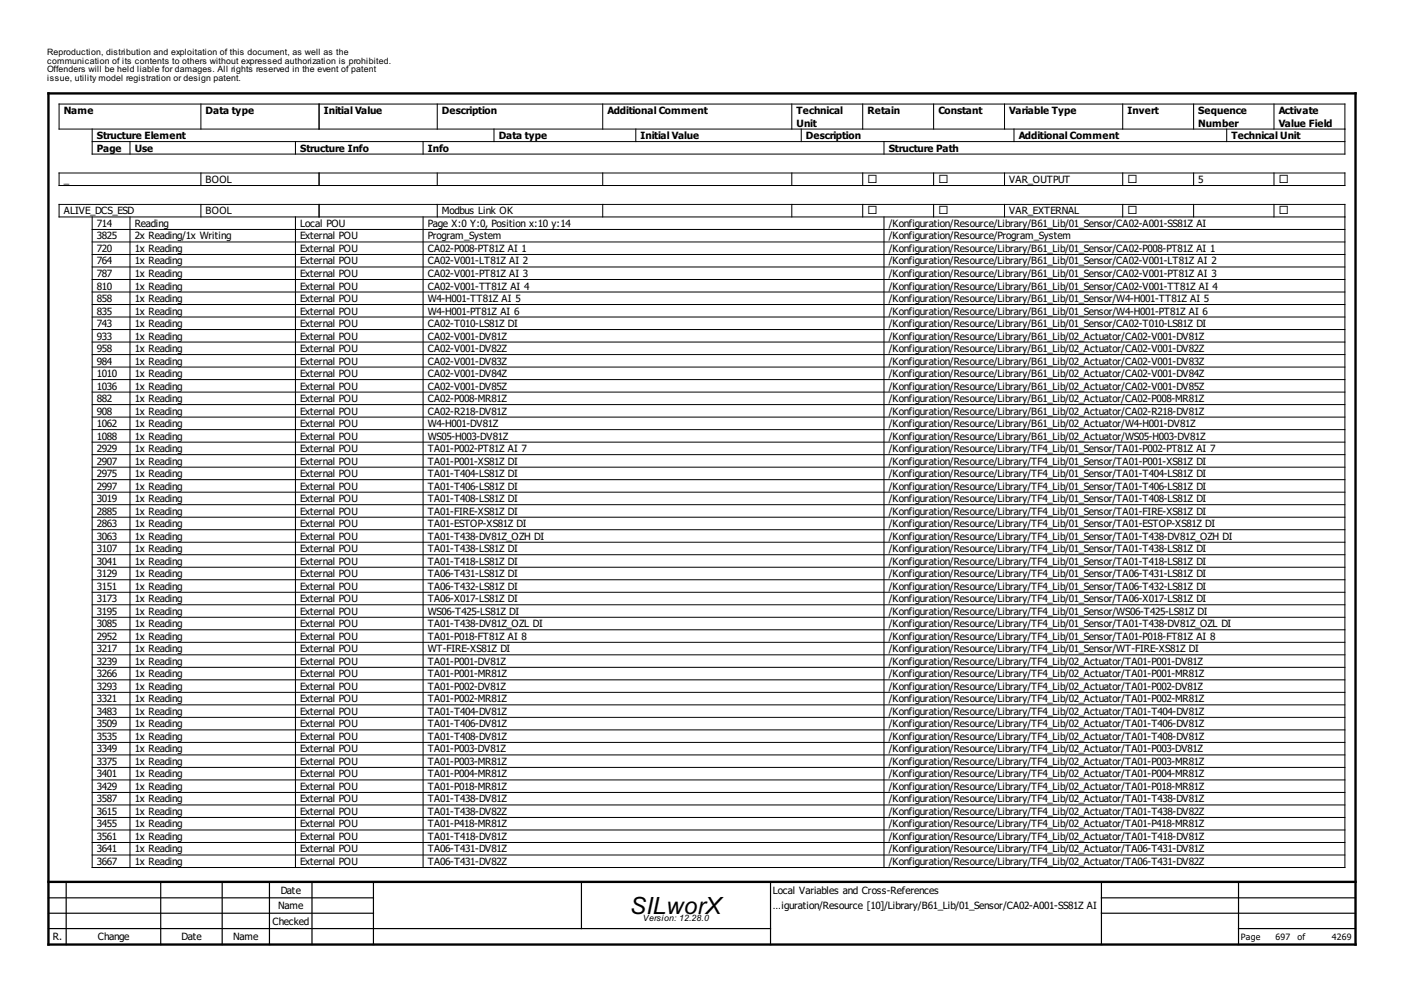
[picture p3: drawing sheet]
<svg xmlns="http://www.w3.org/2000/svg" width="297mm" height="210mm" viewBox="0 0 297 210" stroke-linecap="round" stroke-linejoin="round" font-family="sans-serif">
<defs><g id="words">
<text font-size="5" x="133.4" y="193.1">SILworX</text>
<g font-size="2.4">
<text x="183.5" y="38.7">¨</text>
<text x="198.5" y="38.7">¨</text>
<text x="238.5" y="38.7">¨</text>
<text x="270.5" y="38.7">¨</text>
<text x="183.5" y="45.3">¨</text>
<text x="198.5" y="45.3">¨</text>
<text x="238.5" y="45.3">¨</text>
<text x="270.5" y="45.3">¨</text>
</g>
<g font-size="2.1">
<text x="13.5" y="24.1">Name</text>
<text x="20.5" y="29.4">Structure Element</text>
<text x="43.5" y="24.1">Data type</text>
<text x="68.5" y="24.1">Initial Value</text>
<text x="93.5" y="24.1">Description</text>
<text x="105.5" y="29.4">Data type</text>
<text x="128.5" y="24.1">Additional Comment</text>
<text x="135.5" y="29.4">Initial Value</text>
<text x="168.5" y="24.1">Technical</text>
<text x="168.5" y="26.8">Unit</text>
<text x="170.5" y="29.4">Description</text>
<text x="183.5" y="24.1">Retain</text>
<text x="198.5" y="24.1">Constant</text>
<text x="213.5" y="24.1">Variable Type</text>
<text x="215.5" y="29.4">Additional Comment</text>
<text x="238.5" y="24.1">Invert</text>
<text x="253.5" y="24.1">Sequence</text>
<text x="253.5" y="26.8">Number</text>
<text x="260.5" y="29.4">Technical Unit</text>
<text x="270.5" y="24.1">Activate</text>
<text x="270.5" y="26.8">Value Field</text>
<text x="20.5" y="32">Page</text>
<text x="28.5" y="32">Use</text>
<text x="63.5" y="32">Structure Info</text>
<text x="90.5" y="32">Info</text>
<text x="188" y="32">Structure Path</text>
<text x="13.5" y="38.7">_</text>
<text x="43.5" y="38.7">BOOL</text>
<text x="213.5" y="38.7">VAR_OUTPUT</text>
<text x="253.5" y="38.7">5</text>
<text x="13.5" y="45.3">ALIVE_DCS_ESD</text>
<text x="20.5" y="48">714</text>
<text x="28.5" y="48">Reading</text>
<text x="43.5" y="45.3">BOOL</text>
<text x="63.5" y="48">Local POU</text>
<text x="90.5" y="48">Page X:0 Y:0, Position x:10 y:14</text>
<text x="93.5" y="45.3">Modbus Link OK</text>
<text x="188" y="48">/Konfiguration/Resource/Library/B61_Lib/01_Sensor/CA02-A001-SS81Z AI</text>
<text x="213.5" y="45.3">VAR_EXTERNAL</text>
<text x="20.5" y="50.6">3825</text>
<text x="20.5" y="53.3">720</text>
<text x="28.5" y="50.6">2x Reading/1x Writing</text>
<text x="28.5" y="53.3">1x Reading</text>
<text x="63.5" y="50.6">External POU</text>
<text x="63.5" y="53.3">External POU</text>
<text x="90.5" y="50.6">Program_System</text>
<text x="90.5" y="53.3">CA02-P008-PT81Z AI 1</text>
<text x="188" y="50.6">/Konfiguration/Resource/Program_System</text>
<text x="188" y="53.3">/Konfiguration/Resource/Library/B61_Lib/01_Sensor/CA02-P008-PT81Z AI 1</text>
<text x="20.5" y="55.9">764</text>
<text x="20.5" y="58.6">787</text>
<text x="28.5" y="55.9">1x Reading</text>
<text x="28.5" y="58.6">1x Reading</text>
<text x="63.5" y="55.9">External POU</text>
<text x="63.5" y="58.6">External POU</text>
<text x="90.5" y="55.9">CA02-V001-LT81Z AI 2</text>
<text x="90.5" y="58.6">CA02-V001-PT81Z AI 3</text>
<text x="188" y="55.9">/Konfiguration/Resource/Library/B61_Lib/01_Sensor/CA02-V001-LT81Z AI 2</text>
<text x="188" y="58.6">/Konfiguration/Resource/Library/B61_Lib/01_Sensor/CA02-V001-PT81Z AI 3</text>
<text x="20.5" y="61.2">810</text>
<text x="20.5" y="63.8">858</text>
<text x="28.5" y="61.2">1x Reading</text>
<text x="28.5" y="63.8">1x Reading</text>
<text x="63.5" y="61.2">External POU</text>
<text x="63.5" y="63.8">External POU</text>
<text x="90.5" y="61.2">CA02-V001-TT81Z AI 4</text>
<text x="90.5" y="63.8">W4-H001-TT81Z AI 5</text>
<text x="188" y="61.2">/Konfiguration/Resource/Library/B61_Lib/01_Sensor/CA02-V001-TT81Z AI 4</text>
<text x="188" y="63.8">/Konfiguration/Resource/Library/B61_Lib/01_Sensor/W4-H001-TT81Z AI 5</text>
<text x="20.5" y="66.5">835</text>
<text x="20.5" y="69.1">743</text>
<text x="20.5" y="71.8">933</text>
<text x="28.5" y="66.5">1x Reading</text>
<text x="28.5" y="69.1">1x Reading</text>
<text x="28.5" y="71.8">1x Reading</text>
<text x="63.5" y="66.5">External POU</text>
<text x="63.5" y="69.1">External POU</text>
<text x="63.5" y="71.8">External POU</text>
<text x="90.5" y="66.5">W4-H001-PT81Z AI 6</text>
<text x="90.5" y="69.1">CA02-T010-LS81Z DI</text>
<text x="90.5" y="71.8">CA02-V001-DV81Z</text>
<text x="188" y="66.5">/Konfiguration/Resource/Library/B61_Lib/01_Sensor/W4-H001-PT81Z AI 6</text>
<text x="188" y="69.1">/Konfiguration/Resource/Library/B61_Lib/01_Sensor/CA02-T010-LS81Z DI</text>
<text x="188" y="71.8">/Konfiguration/Resource/Library/B61_Lib/02_Actuator/CA02-V001-DV81Z</text>
<text x="20.5" y="74.4">958</text>
<text x="20.5" y="77.1">984</text>
<text x="28.5" y="74.4">1x Reading</text>
<text x="28.5" y="77.1">1x Reading</text>
<text x="63.5" y="74.4">External POU</text>
<text x="63.5" y="77.1">External POU</text>
<text x="90.5" y="74.4">CA02-V001-DV82Z</text>
<text x="90.5" y="77.1">CA02-V001-DV83Z</text>
<text x="188" y="74.4">/Konfiguration/Resource/Library/B61_Lib/02_Actuator/CA02-V001-DV82Z</text>
<text x="188" y="77.1">/Konfiguration/Resource/Library/B61_Lib/02_Actuator/CA02-V001-DV83Z</text>
<text x="20.5" y="79.7">1010</text>
<text x="20.5" y="82.4">1036</text>
<text x="28.5" y="79.7">1x Reading</text>
<text x="28.5" y="82.4">1x Reading</text>
<text x="63.5" y="79.7">External POU</text>
<text x="63.5" y="82.4">External POU</text>
<text x="90.5" y="79.7">CA02-V001-DV84Z</text>
<text x="90.5" y="82.4">CA02-V001-DV85Z</text>
<text x="188" y="79.7">/Konfiguration/Resource/Library/B61_Lib/02_Actuator/CA02-V001-DV84Z</text>
<text x="188" y="82.4">/Konfiguration/Resource/Library/B61_Lib/02_Actuator/CA02-V001-DV85Z</text>
<text x="20.5" y="85">882</text>
<text x="20.5" y="87.6">908</text>
<text x="28.5" y="85">1x Reading</text>
<text x="28.5" y="87.6">1x Reading</text>
<text x="63.5" y="85">External POU</text>
<text x="63.5" y="87.6">External POU</text>
<text x="90.5" y="85">CA02-P008-MR81Z</text>
<text x="90.5" y="87.6">CA02-R218-DV81Z</text>
<text x="188" y="85">/Konfiguration/Resource/Library/B61_Lib/02_Actuator/CA02-P008-MR81Z</text>
<text x="188" y="87.6">/Konfiguration/Resource/Library/B61_Lib/02_Actuator/CA02-R218-DV81Z</text>
<text x="20.5" y="90.3">1062</text>
<text x="20.5" y="92.9">1088</text>
<text x="20.5" y="95.6">2929</text>
<text x="28.5" y="90.3">1x Reading</text>
<text x="28.5" y="92.9">1x Reading</text>
<text x="28.5" y="95.6">1x Reading</text>
<text x="63.5" y="90.3">External POU</text>
<text x="63.5" y="92.9">External POU</text>
<text x="63.5" y="95.6">External POU</text>
<text x="90.5" y="90.3">W4-H001-DV81Z</text>
<text x="90.5" y="92.9">WS05-H003-DV81Z</text>
<text x="90.5" y="95.6">TA01-P002-PT81Z AI 7</text>
<text x="188" y="90.3">/Konfiguration/Resource/Library/B61_Lib/02_Actuator/W4-H001-DV81Z</text>
<text x="188" y="92.9">/Konfiguration/Resource/Library/B61_Lib/02_Actuator/WS05-H003-DV81Z</text>
<text x="188" y="95.6">/Konfiguration/Resource/Library/TF4_Lib/01_Sensor/TA01-P002-PT81Z AI 7</text>
<text x="20.5" y="98.2">2907</text>
<text x="20.5" y="100.9">2975</text>
<text x="28.5" y="98.2">1x Reading</text>
<text x="28.5" y="100.9">1x Reading</text>
<text x="63.5" y="98.2">External POU</text>
<text x="63.5" y="100.9">External POU</text>
<text x="90.5" y="98.2">TA01-P001-XS81Z DI</text>
<text x="90.5" y="100.9">TA01-T404-LS81Z DI</text>
<text x="188" y="98.2">/Konfiguration/Resource/Library/TF4_Lib/01_Sensor/TA01-P001-XS81Z DI</text>
<text x="188" y="100.9">/Konfiguration/Resource/Library/TF4_Lib/01_Sensor/TA01-T404-LS81Z DI</text>
<text x="20.5" y="103.5">2997</text>
<text x="20.5" y="106.2">3019</text>
<text x="28.5" y="103.5">1x Reading</text>
<text x="28.5" y="106.2">1x Reading</text>
<text x="63.5" y="103.5">External POU</text>
<text x="63.5" y="106.2">External POU</text>
<text x="90.5" y="103.5">TA01-T406-LS81Z DI</text>
<text x="90.5" y="106.2">TA01-T408-LS81Z DI</text>
<text x="188" y="103.5">/Konfiguration/Resource/Library/TF4_Lib/01_Sensor/TA01-T406-LS81Z DI</text>
<text x="188" y="106.2">/Konfiguration/Resource/Library/TF4_Lib/01_Sensor/TA01-T408-LS81Z DI</text>
<text x="20.5" y="108.8">2885</text>
<text x="20.5" y="111.4">2863</text>
<text x="28.5" y="108.8">1x Reading</text>
<text x="28.5" y="111.4">1x Reading</text>
<text x="63.5" y="108.8">External POU</text>
<text x="63.5" y="111.4">External POU</text>
<text x="90.5" y="108.8">TA01-FIRE-XS81Z DI</text>
<text x="90.5" y="111.4">TA01-ESTOP-XS81Z DI</text>
<text x="188" y="108.8">/Konfiguration/Resource/Library/TF4_Lib/01_Sensor/TA01-FIRE-XS81Z DI</text>
<text x="188" y="111.4">/Konfiguration/Resource/Library/TF4_Lib/01_Sensor/TA01-ESTOP-XS81Z DI</text>
<text x="20.5" y="114.1">3063</text>
<text x="20.5" y="116.7">3107</text>
<text x="20.5" y="119.4">3041</text>
<text x="28.5" y="114.1">1x Reading</text>
<text x="28.5" y="116.7">1x Reading</text>
<text x="28.5" y="119.4">1x Reading</text>
<text x="63.5" y="114.1">External POU</text>
<text x="63.5" y="116.7">External POU</text>
<text x="63.5" y="119.4">External POU</text>
<text x="90.5" y="114.1">TA01-T438-DV81Z_OZH DI</text>
<text x="90.5" y="116.7">TA01-T438-LS81Z DI</text>
<text x="90.5" y="119.4">TA01-T418-LS81Z DI</text>
<text x="188" y="114.1">/Konfiguration/Resource/Library/TF4_Lib/01_Sensor/TA01-T438-DV81Z_OZH DI</text>
<text x="188" y="116.7">/Konfiguration/Resource/Library/TF4_Lib/01_Sensor/TA01-T438-LS81Z DI</text>
<text x="188" y="119.4">/Konfiguration/Resource/Library/TF4_Lib/01_Sensor/TA01-T418-LS81Z DI</text>
<text x="20.5" y="122">3129</text>
<text x="20.5" y="124.7">3151</text>
<text x="28.5" y="122">1x Reading</text>
<text x="28.5" y="124.7">1x Reading</text>
<text x="63.5" y="122">External POU</text>
<text x="63.5" y="124.7">External POU</text>
<text x="90.5" y="122">TA06-T431-LS81Z DI</text>
<text x="90.5" y="124.7">TA06-T432-LS81Z DI</text>
<text x="188" y="122">/Konfiguration/Resource/Library/TF4_Lib/01_Sensor/TA06-T431-LS81Z DI</text>
<text x="188" y="124.7">/Konfiguration/Resource/Library/TF4_Lib/01_Sensor/TA06-T432-LS81Z DI</text>
<text x="20.5" y="127.3">3173</text>
<text x="20.5" y="130">3195</text>
<text x="28.5" y="127.3">1x Reading</text>
<text x="28.5" y="130">1x Reading</text>
<text x="63.5" y="127.3">External POU</text>
<text x="63.5" y="130">External POU</text>
<text x="90.5" y="127.3">TA06-X017-LS81Z DI</text>
<text x="90.5" y="130">WS06-T425-LS81Z DI</text>
<text x="188" y="127.3">/Konfiguration/Resource/Library/TF4_Lib/01_Sensor/TA06-X017-LS81Z DI</text>
<text x="188" y="130">/Konfiguration/Resource/Library/TF4_Lib/01_Sensor/WS06-T425-LS81Z DI</text>
<text x="20.5" y="132.6">3085</text>
<text x="20.5" y="135.2">2952</text>
<text x="20.5" y="137.9">3217</text>
<text x="28.5" y="132.6">1x Reading</text>
<text x="28.5" y="135.2">1x Reading</text>
<text x="28.5" y="137.9">1x Reading</text>
<text x="63.5" y="132.6">External POU</text>
<text x="63.5" y="135.2">External POU</text>
<text x="63.5" y="137.9">External POU</text>
<text x="90.5" y="132.6">TA01-T438-DV81Z_OZL DI</text>
<text x="90.5" y="135.2">TA01-P018-FT81Z AI 8</text>
<text x="90.5" y="137.9">WT-FIRE-XS81Z DI</text>
<text x="188" y="132.6">/Konfiguration/Resource/Library/TF4_Lib/01_Sensor/TA01-T438-DV81Z_OZL DI</text>
<text x="188" y="135.2">/Konfiguration/Resource/Library/TF4_Lib/01_Sensor/TA01-P018-FT81Z AI 8</text>
<text x="188" y="137.9">/Konfiguration/Resource/Library/TF4_Lib/01_Sensor/WT-FIRE-XS81Z DI</text>
<text x="20.5" y="140.5">3239</text>
<text x="20.5" y="143.2">3266</text>
<text x="28.5" y="140.5">1x Reading</text>
<text x="28.5" y="143.2">1x Reading</text>
<text x="63.5" y="140.5">External POU</text>
<text x="63.5" y="143.2">External POU</text>
<text x="90.5" y="140.5">TA01-P001-DV81Z</text>
<text x="90.5" y="143.2">TA01-P001-MR81Z</text>
<text x="188" y="140.5">/Konfiguration/Resource/Library/TF4_Lib/02_Actuator/TA01-P001-DV81Z</text>
<text x="188" y="143.2">/Konfiguration/Resource/Library/TF4_Lib/02_Actuator/TA01-P001-MR81Z</text>
<text x="20.5" y="145.8">3293</text>
<text x="20.5" y="148.5">3321</text>
<text x="28.5" y="145.8">1x Reading</text>
<text x="28.5" y="148.5">1x Reading</text>
<text x="63.5" y="145.8">External POU</text>
<text x="63.5" y="148.5">External POU</text>
<text x="90.5" y="145.8">TA01-P002-DV81Z</text>
<text x="90.5" y="148.5">TA01-P002-MR81Z</text>
<text x="188" y="145.8">/Konfiguration/Resource/Library/TF4_Lib/02_Actuator/TA01-P002-DV81Z</text>
<text x="188" y="148.5">/Konfiguration/Resource/Library/TF4_Lib/02_Actuator/TA01-P002-MR81Z</text>
<text x="20.5" y="151.1">3483</text>
<text x="20.5" y="153.8">3509</text>
<text x="28.5" y="151.1">1x Reading</text>
<text x="28.5" y="153.8">1x Reading</text>
<text x="63.5" y="151.1">External POU</text>
<text x="63.5" y="153.8">External POU</text>
<text x="90.5" y="151.1">TA01-T404-DV81Z</text>
<text x="90.5" y="153.8">TA01-T406-DV81Z</text>
<text x="188" y="151.1">/Konfiguration/Resource/Library/TF4_Lib/02_Actuator/TA01-T404-DV81Z</text>
<text x="188" y="153.8">/Konfiguration/Resource/Library/TF4_Lib/02_Actuator/TA01-T406-DV81Z</text>
<text x="20.5" y="156.4">3535</text>
<text x="20.5" y="159">3349</text>
<text x="20.5" y="161.7">3375</text>
<text x="28.5" y="156.4">1x Reading</text>
<text x="28.5" y="159">1x Reading</text>
<text x="28.5" y="161.7">1x Reading</text>
<text x="63.5" y="156.4">External POU</text>
<text x="63.5" y="159">External POU</text>
<text x="63.5" y="161.7">External POU</text>
<text x="90.5" y="156.4">TA01-T408-DV81Z</text>
<text x="90.5" y="159">TA01-P003-DV81Z</text>
<text x="90.5" y="161.7">TA01-P003-MR81Z</text>
<text x="188" y="156.4">/Konfiguration/Resource/Library/TF4_Lib/02_Actuator/TA01-T408-DV81Z</text>
<text x="188" y="159">/Konfiguration/Resource/Library/TF4_Lib/02_Actuator/TA01-P003-DV81Z</text>
<text x="188" y="161.7">/Konfiguration/Resource/Library/TF4_Lib/02_Actuator/TA01-P003-MR81Z</text>
<text x="20.5" y="164.3">3401</text>
<text x="20.5" y="167">3429</text>
<text x="28.5" y="164.3">1x Reading</text>
<text x="28.5" y="167">1x Reading</text>
<text x="63.5" y="164.3">External POU</text>
<text x="63.5" y="167">External POU</text>
<text x="90.5" y="164.3">TA01-P004-MR81Z</text>
<text x="90.5" y="167">TA01-P018-MR81Z</text>
<text x="188" y="164.3">/Konfiguration/Resource/Library/TF4_Lib/02_Actuator/TA01-P004-MR81Z</text>
<text x="188" y="167">/Konfiguration/Resource/Library/TF4_Lib/02_Actuator/TA01-P018-MR81Z</text>
<text x="20.5" y="169.6">3587</text>
<text x="20.5" y="172.3">3615</text>
<text x="28.5" y="169.6">1x Reading</text>
<text x="28.5" y="172.3">1x Reading</text>
<text x="63.5" y="169.6">External POU</text>
<text x="63.5" y="172.3">External POU</text>
<text x="90.5" y="169.6">TA01-T438-DV81Z</text>
<text x="90.5" y="172.3">TA01-T438-DV82Z</text>
<text x="188" y="169.6">/Konfiguration/Resource/Library/TF4_Lib/02_Actuator/TA01-T438-DV81Z</text>
<text x="188" y="172.3">/Konfiguration/Resource/Library/TF4_Lib/02_Actuator/TA01-T438-DV82Z</text>
<text x="20.5" y="174.9">3455</text>
<text x="20.5" y="177.6">3561</text>
<text x="28.5" y="174.9">1x Reading</text>
<text x="28.5" y="177.6">1x Reading</text>
<text x="63.5" y="174.9">External POU</text>
<text x="63.5" y="177.6">External POU</text>
<text x="90.5" y="174.9">TA01-P418-MR81Z</text>
<text x="90.5" y="177.6">TA01-T418-DV81Z</text>
<text x="188" y="174.9">/Konfiguration/Resource/Library/TF4_Lib/02_Actuator/TA01-P418-MR81Z</text>
<text x="188" y="177.6">/Konfiguration/Resource/Library/TF4_Lib/02_Actuator/TA01-T418-DV81Z</text>
<text x="20.5" y="180.2">3641</text>
<text x="20.5" y="182.8">3667</text>
<text x="28.5" y="180.2">1x Reading</text>
<text x="28.5" y="182.8">1x Reading</text>
<text x="63.5" y="180.2">External POU</text>
<text x="63.5" y="182.8">External POU</text>
<text x="90.5" y="180.2">TA06-T431-DV81Z</text>
<text x="90.5" y="182.8">TA06-T431-DV82Z</text>
<text x="188" y="180.2">/Konfiguration/Resource/Library/TF4_Lib/02_Actuator/TA06-T431-DV81Z</text>
<text x="188" y="182.8">/Konfiguration/Resource/Library/TF4_Lib/02_Actuator/TA06-T431-DV82Z</text>
<text x="59.4" y="189">Date</text>
<text x="163.5" y="189">Local Variables and Cross-References</text>
<text x="57.7" y="195.5">Checked</text>
<text x="58.9" y="192.2">Name</text>
<text x="163.5" y="192.2">…iguration/Resource [10]/Library/B61_Lib/01_Sensor/CA02-A001-SS81Z AI</text>
<text x="11.2" y="198.7">R.</text>
<text x="20.7" y="198.7">Change</text>
<text x="38.4" y="198.7">Date</text>
<text x="49.4" y="198.7">Name</text>
</g>
<g font-size="1.9">
<text x="10" y="11.6">Reproduction, distribution and exploitation of this document, as well as the</text>
<text x="10" y="13.4">communication of its contents to others without expressed authorization is prohibited.</text>
<text x="10" y="15.3">Offenders will be held liable for damages. All rights reserved in the event of patent</text>
<text x="10" y="17.1">issue, utility model registration or design patent.</text>
<text x="136" y="194.7">Version: 12.28.0</text>
<text x="262.5" y="198.7">Page</text>
<text x="269.9" y="198.7">697</text>
<text x="274.5" y="198.7">of</text>
<text x="281.8" y="198.7">4269</text>
</g>
</g></defs>
<path d="M10.3 19.7h276.5v180h-276.5zM10.3 186.4h276.5" fill="none" stroke="#000" stroke-width=".5"/>
<g fill="none" stroke="#000" stroke-width=".25">
<path d="M10.3 189.8h68.7M10.3 193h68.7M10.3 196.3h152.7M14 186.4v13.3M34 186.4v13.3M47 186.4v13.3M57 186.4v13.3M66 186.4v13.3M79 186.4v13.3M123 186.4v9.9M163 186.4v13.3M233 189.8h53.8"/>
<path d="M233 193h53.8M233 186.4v13.3M262 196.3h24.8M262 186.4v13.3"/>
</g>
<g fill="none" stroke="#000" stroke-width=".21">
<path d="M12.5 36.6h272v2.6h-272zM19.5 27.3v5.3h265v-10.6h-272v5.3h272M19.5 29.9h265M27.5 29.9v2.7M42.5 22v5.3M42.5 36.6v2.6M62.5 29.9v2.7M67.5 22v5.3M67.5 36.6v2.6M89.5 29.9v2.7M92.5 22v5.3M92.5 36.6v2.6"/>
<path d="M104.5 27.3v2.6M127.5 22v5.3M127.5 36.6v2.6M134.5 27.3v2.6M167.5 22v5.3M167.5 36.6v2.6M169.5 27.3v2.6M182.5 22v5.3M182.5 36.6v2.6M187 29.9v2.7M197.5 22v5.3M197.5 36.6v2.6"/>
<path d="M212.5 22v5.3M212.5 36.6v2.6M214.5 27.3v2.6M237.5 22v5.3M237.5 36.6v2.6M252.5 22v5.3M252.5 36.6v2.6M259.5 27.3v2.6M269.5 22v5.3M269.5 36.6v2.6M19.5 45.9v137.5h265v-140.2h-272v2.7h272M19.5 48.5h265"/>
<path d="M19.5 51.1h265M19.5 53.8h265M19.5 56.4h265M19.5 59.1h265M27.5 45.9v137.5M42.5 43.2v2.7M62.5 45.9v137.5M67.5 43.2v2.7M89.5 45.9v137.5M92.5 43.2v2.7M127.5 43.2v2.7M167.5 43.2v2.7"/>
<path d="M182.5 43.2v2.7M187 45.9v137.5M197.5 43.2v2.7M212.5 43.2v2.7M237.5 43.2v2.7M252.5 43.2v2.7M269.5 43.2v2.7M19.5 61.7h265M19.5 64.4h265M19.5 67h265M19.5 69.7h265M19.5 72.3h265"/>
<path d="M19.5 74.9h265M19.5 77.6h265M19.5 80.2h265M19.5 82.9h265M19.5 85.5h265M19.5 88.2h265M19.5 90.8h265M19.5 93.5h265M19.5 96.1h265M19.5 98.7h265M19.5 101.4h265M19.5 104h265"/>
<path d="M19.5 106.7h265M19.5 109.3h265M19.5 112h265M19.5 114.6h265M19.5 117.3h265M19.5 119.9h265M19.5 122.6h265M19.5 125.2h265M19.5 127.8h265M19.5 130.5h265M19.5 133.1h265M19.5 135.8h265"/>
<path d="M19.5 138.4h265M19.5 141.1h265M19.5 143.7h265M19.5 146.4h265M19.5 149h265M19.5 151.6h265M19.5 154.3h265M19.5 156.9h265M19.5 159.6h265M19.5 162.2h265M19.5 164.9h265M19.5 167.5h265"/>
<path d="M19.5 170.2h265M19.5 172.8h265M19.5 175.4h265M19.5 178.1h265M19.5 180.7h265"/>
</g>
<use href="#words"/>
</svg>
